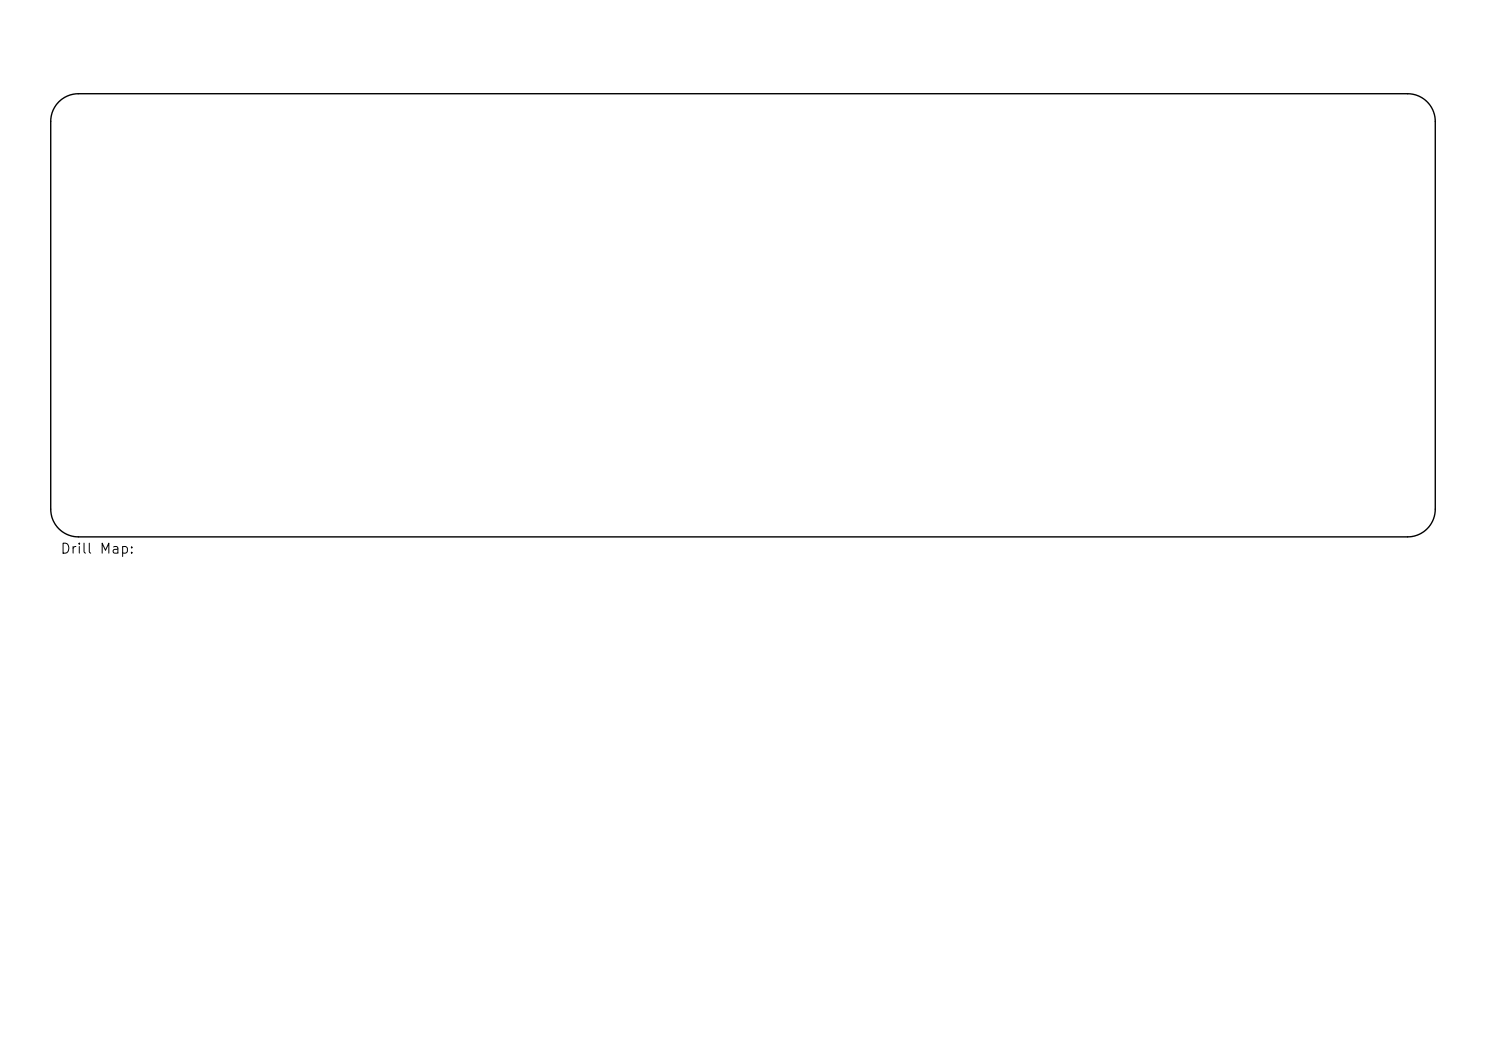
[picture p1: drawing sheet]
<svg xmlns="http://www.w3.org/2000/svg" width="297mm" height="210mm" viewBox="0 0 297 210" stroke-linecap="round" stroke-linejoin="round" font-family="sans-serif">
<defs><g id="words">
<text font-size="2" x="11.9" y="111.1">Drill Map:</text>
</g></defs>
<path d="M11.8 20.3a5.5 5.5 0 0 1 3.9-1.6h265.6a5.5 5.5 0 0 1 5.6 5.6v77.4a5.5 5.5 0 0 1-5.6 5.6h-265.6a5.5 5.5 0 0 1-5.6-5.6v-77.4a5.5 5.5 0 0 1 1.7-4z" fill="none" stroke="#000" stroke-width=".28"/>
<use href="#words"/>
</svg>
